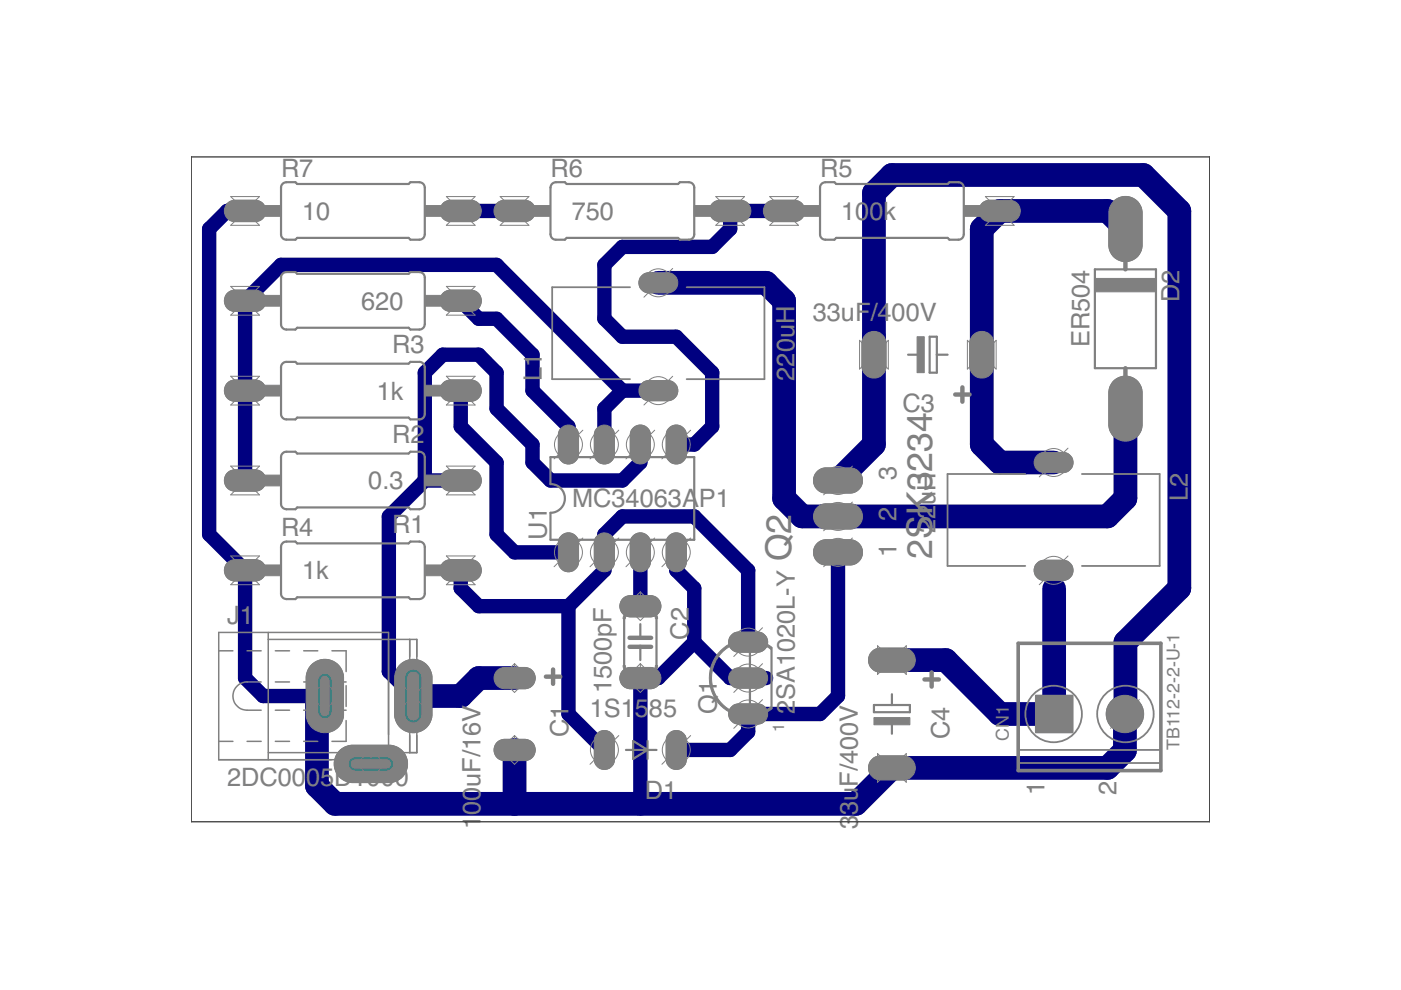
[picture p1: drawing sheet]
<svg xmlns="http://www.w3.org/2000/svg" width="297mm" height="210mm" viewBox="0 0 297 210" stroke-linecap="round" stroke-linejoin="round" font-family="sans-serif">
<defs><g id="words">
<g font-size="7.5" fill="#808080">
<text x="197.7" y="109.2" transform="rotate(-90 197.7 109.2)">K3234</text>
<text x="167.8" y="119" transform="rotate(-90 167.8 119)">Q2</text>
<text x="197.7" y="118.4" transform="rotate(-90 197.7 118.4)">2S</text>
</g>
<g font-size="5.4" fill="#808080">
<text x="59.6" y="37.5">R7</text>
<text x="116.7" y="37.5">R6</text>
<text x="173.9" y="37.5">R5</text>
<text x="64.1" y="46.6">10</text>
<text x="121.2" y="46.6">750</text>
<text x="178.4" y="46.6">100k</text>
<text x="76.6" y="65.7">620</text>
<text x="250" y="64" transform="rotate(-90 250 64)">D2</text>
<text x="172.3" y="68">33uF/</text>
<text x="186.1" y="68">400V</text>
<text x="83.2" y="74.8">R3</text>
<text x="231" y="73.6" transform="rotate(-90 231 73.6)">ER504</text>
<text x="114.9" y="80.7" transform="rotate(-90 114.9 80.7)">L1</text>
<text x="168.4" y="80.7" transform="rotate(-90 168.4 80.7)">220uH</text>
<text x="79.9" y="84.7">1k</text>
<text x="191.4" y="87.4">C3</text>
<text x="83.2" y="93.9">R2</text>
<text x="190.1" y="101.9" transform="rotate(-90 190.1 101.9)">3</text>
<text x="78.1" y="103.8">0.3</text>
<text x="121.3" y="107.6">MC34063A</text>
<text x="148.2" y="107.6">P1</text>
<text x="251.9" y="106.2" transform="rotate(-90 251.9 106.2)">L2</text>
<text x="59.6" y="113.7">R4</text>
<text x="83.2" y="112.9">R1</text>
<text x="190.1" y="110.4" transform="rotate(-90 190.1 110.4)">2</text>
<text x="198.3" y="113" transform="rotate(-90 198.3 113)">22uH</text>
<text x="116" y="114.4" transform="rotate(-90 116 114.4)">U1</text>
<text x="190.1" y="118.1" transform="rotate(-90 190.1 118.1)">1</text>
<text x="64.1" y="122.8">1k</text>
<text x="48.2" y="132.3">J1</text>
<text x="146.1" y="135.6" transform="rotate(-90 146.1 135.6)">C2</text>
<text x="129.7" y="146.9" transform="rotate(-90 129.7 146.9)">1500pF</text>
<text x="125" y="152">1S1585</text>
<text x="152" y="151.4" transform="rotate(-90 152 151.4)">Q1</text>
<text x="168.5" y="151.4" transform="rotate(-90 168.5 151.4)">2SA1020L-Y</text>
<text x="120.5" y="156.4" transform="rotate(-90 120.5 156.4)">C1</text>
<text x="201.3" y="156.7" transform="rotate(-90 201.3 156.7)">C4</text>
<text x="48.2" y="166.6">2DC0005D1000</text>
<text x="101.9" y="172.8" transform="rotate(-90 101.9 172.8)">0</text>
<text x="101.9" y="169.8" transform="rotate(-90 101.9 169.8)">0uF/16V</text>
<text x="136.7" y="169.5">D1</text>
<text x="181.9" y="172.8" transform="rotate(-90 181.9 172.8)">3uF/400V</text>
<text x="221.5" y="168.5" transform="rotate(-90 221.5 168.5)">1</text>
<text x="236.7" y="168.5" transform="rotate(-90 236.7 168.5)">2</text>
<text x="101.9" y="175.8" transform="rotate(-90 101.9 175.8)">1</text>
<text x="181.9" y="175.8" transform="rotate(-90 181.9 175.8)">3</text>
</g>
<g font-size="3.8" fill="#808080">
<text x="213.9" y="157.1" transform="rotate(-90 213.9 157.1)">CN1</text>
<text x="250" y="159" transform="rotate(-90 250 159)">TB112-2-2-U-1</text>
</g>
<text font-size="3.4" fill="#808080" x="166.2" y="155.2" transform="rotate(-90 166.2 155.2)">1</text>
</g></defs>
<g fill="#808080" stroke="#808080" stroke-width=".21">
<path d="M105.3 157.5l.5-.4 1-.3h4.6a2.26 2.26 0 0 1 2.1 2.2 2.26 2.26 0 0 1-2.1 2.3h-4.6a2.27 2.27 0 0 1-1.5-3.8z"/>
<path d="M105.3 142.3l.5-.5 1-.3h4.6a2.26 2.26 0 0 1 2.1 2.3 2.26 2.26 0 0 1-2.1 2.2h-4.6a2.27 2.27 0 0 1-1.5-3.7z"/>
<path d="M132 127.1l.5-.5 1-.3h4.5a2.26 2.26 0 0 1 2.1 2.2 2.26 2.26 0 0 1-2.1 2.3h-4.5a2.27 2.27 0 0 1-1.5-3.7z"/>
<path d="M132 142.3l.5-.5 1-.3h4.5a2.26 2.26 0 0 1 2.1 2.3 2.26 2.26 0 0 1-2.1 2.2h-4.5a2.27 2.27 0 0 1-1.5-3.7z"/>
<path d="M183.4 71.2a2.55 2.55 0 0 1 2.7-.8 2.55 2.55 0 0 1 1.8 2.2v5.2a2.56 2.56 0 0 1-2.6 2.4 2.56 2.56 0 0 1-2.5-2.4v-5.2l.1-.8z"/>
<path d="M206.2 71.2a2.55 2.55 0 0 1 2.8-.8 2.55 2.55 0 0 1 1.7 2.2v5.2a2.56 2.56 0 0 1-2.5 2.4 2.56 2.56 0 0 1-2.6-2.4v-5.2l.2-.8z"/>
<path d="M184.8 161.2l.6-.6 1.1-.3h5.2a2.56 2.56 0 0 1 2.4 2.5 2.56 2.56 0 0 1-2.4 2.6h-5.2a2.55 2.55 0 0 1-2.2-1.6 2.55 2.55 0 0 1 .5-2.6z"/>
<path d="M184.8 138.3l.6-.5 1.1-.4h5.2a2.56 2.56 0 0 1 2.4 2.6 2.56 2.56 0 0 1-2.4 2.5h-5.2a2.55 2.55 0 0 1-2.2-1.6 2.55 2.55 0 0 1 .5-2.6z"/>
<path d="M219.5 147.4h8v7.9h-8z"/>
<path d="M141.7 155.7a2.14 2.14 0 0 1 2.3-.7 2.14 2.14 0 0 1 1.5 1.8v4.4a2.15 2.15 0 0 1-2.1 1.9 2.15 2.15 0 0 1-2.2-1.9v-4.4z"/>
<path d="M126.5 155.7a2.14 2.14 0 0 1 2.3-.7 2.14 2.14 0 0 1 1.5 1.8v4.4a2.15 2.15 0 0 1-2.2 1.9 2.15 2.15 0 0 1-2.1-1.9v-4.4z"/>
<path d="M236 80.9a3.5 3.5 0 0 1 3.8-1 3.5 3.5 0 0 1 2.3 3.2v7.1a3.5 3.5 0 0 1-3.5 3.3 3.5 3.5 0 0 1-3.5-3.3v-7.1l.2-1z"/>
<path d="M236 42.8a3.5 3.5 0 0 1 3.8-1 3.5 3.5 0 0 1 2.3 3.2v7.2a3.5 3.5 0 0 1-3.5 3.3 3.5 3.5 0 0 1-3.5-3.3v-7.2l.2-1z"/>
<path d="M71.8 159.3l.8-.6 1.4-.6 8.7-.1a4 4 0 0 1 3.7 4 4 4 0 0 1-3.7 3.9h-8.1a4 4 0 0 1-3.4-2.4 4 4 0 0 1 .6-4.2z"/>
<path d="M65.9 141.1a4 4 0 0 1 4.3-1.1 4 4 0 0 1 2.6 3.5v8.1a4 4 0 0 1-3.9 3.8 4 4 0 0 1-4-3.8v-8.1l.4-1.5z"/>
<path d="M84.6 141.1a4 4 0 0 1 4.3-1.1 4 4 0 0 1 2.7 3.5v8.1a4 4 0 0 1-4 3.8 4 4 0 0 1-3.9-3.8v-8.1l.4-1.5z"/>
<path d="M136 81.5a1.96 1.96 0 0 1 1.4-.8h4.4a2.15 2.15 0 0 1 1.9 2.1 2.15 2.15 0 0 1-1.9 2.2h-4.4a2.13 2.13 0 0 1-1.4-3.5z"/>
<path d="M136 58.6a1.96 1.96 0 0 1 1.4-.8h4.4a2.15 2.15 0 0 1 1.9 2.2 2.15 2.15 0 0 1-1.9 2.1h-4.4a2.13 2.13 0 0 1-1.4-3.5z"/>
<path d="M219.8 96.7a1.96 1.96 0 0 1 1.4-.8h4.4a2.15 2.15 0 0 1 1.9 2.2 2.15 2.15 0 0 1-1.9 2.1h-4.4a2.13 2.13 0 0 1-1.4-3.5z"/>
<path d="M219.8 119.6a1.96 1.96 0 0 1 1.4-.8h4.4a2.15 2.15 0 0 1 1.9 2.1 2.15 2.15 0 0 1-1.9 2.2h-4.4a2.13 2.13 0 0 1-1.4-3.5z"/>
<path d="M155 150a1.96 1.96 0 0 1 1.4-.8h4.4a2.15 2.15 0 0 1 2 2.2 2.15 2.15 0 0 1-2 2.1h-4.4a2.13 2.13 0 0 1-1.4-3.5z"/>
<path d="M155 134.8a1.96 1.96 0 0 1 1.4-.8h4.4a2.15 2.15 0 0 1 2 2.1 2.15 2.15 0 0 1-2 2.2h-4.4a2.13 2.13 0 0 1-1.4-3.5z"/>
<path d="M155 142.4a2.16 2.16 0 0 1 1.4-.8h4.4a2.15 2.15 0 0 1 2 2.2 2.15 2.15 0 0 1-2 2.1h-4.4a2.13 2.13 0 0 1-1.4-3.5z"/>
<path d="M173.1 115.4l.7-.6 1.1-.4h5.5a2.68 2.68 0 0 1 2.5 2.7 2.68 2.68 0 0 1-2.5 2.7h-5.5a2.67 2.67 0 0 1-2.2-1.7 2.67 2.67 0 0 1 .4-2.7z"/>
<path d="M173.1 107.8l.7-.6 1.1-.4h5.5a2.68 2.68 0 0 1 2.5 2.7 2.68 2.68 0 0 1-2.5 2.7h-5.5a2.67 2.67 0 0 1-2.2-1.7 2.67 2.67 0 0 1 .4-2.7z"/>
<path d="M173.1 100.1l.7-.5 1.1-.4h5.5a2.68 2.68 0 0 1 2.5 2.7 2.68 2.68 0 0 1-2.5 2.6h-5.5a2.67 2.67 0 0 1-2.2-1.6 2.67 2.67 0 0 1 .4-2.8z"/>
<path d="M93.8 100.4l.6-.5 1-.3h4.5a2.27 2.27 0 0 1 2.2 2.3 2.27 2.27 0 0 1-2.2 2.2h-4.5a2.28 2.28 0 0 1-1.6-3.7z"/>
<path d="M48.1 100.4l.6-.5 1-.3h4.6a2.27 2.27 0 0 1 2.1 2.3 2.27 2.27 0 0 1-2.1 2.2h-4.6a2.28 2.28 0 0 1-1.6-3.7z"/>
<path d="M94.1 81.1l1.3-.5h4.5a2.27 2.27 0 0 1 2.2 2.2 2.27 2.27 0 0 1-2.2 2.3h-4.5a2.28 2.28 0 0 1-2-1.6 2.28 2.28 0 0 1 .7-2.4z"/>
<path d="M48.4 81.1l1.3-.5h4.6a2.27 2.27 0 0 1 2.1 2.2 2.27 2.27 0 0 1-2.1 2.3h-4.6a2.28 2.28 0 0 1-2-1.6 2.28 2.28 0 0 1 .7-2.4z"/>
<path d="M93.8 62.3l.6-.5 1-.3h4.5a2.27 2.27 0 0 1 2.2 2.3 2.27 2.27 0 0 1-2.2 2.2h-4.5a2.28 2.28 0 0 1-1.6-3.7z"/>
<path d="M48.1 62.3l.6-.5 1-.3h4.6a2.27 2.27 0 0 1 2.1 2.3 2.27 2.27 0 0 1-2.1 2.2h-4.6a2.28 2.28 0 0 1-1.6-3.7z"/>
<path d="M48.1 119.4l.6-.4 1-.3h4.6a2.27 2.27 0 0 1 2.1 2.2 2.27 2.27 0 0 1-2.1 2.3h-4.6a2.28 2.28 0 0 1-1.6-3.8z"/>
<path d="M93.8 119.4l.6-.4 1-.3h4.5a2.27 2.27 0 0 1 2.2 2.2 2.27 2.27 0 0 1-2.2 2.3h-4.5a2.28 2.28 0 0 1-1.6-3.8z"/>
<path d="M162.4 43.2l.5-.4 1.1-.3h4.5a2.27 2.27 0 0 1 2.1 2.2 2.27 2.27 0 0 1-2.1 2.3h-4.5a2.28 2.28 0 0 1-1.6-3.8z"/>
<path d="M208.1 43.2l.6-.4 1-.3h4.5a2.27 2.27 0 0 1 2.1 2.2 2.27 2.27 0 0 1-2.1 2.3h-4.5a2.28 2.28 0 0 1-1.6-3.8z"/>
<path d="M105.3 43.2l.5-.4 1-.3h4.6a2.27 2.27 0 0 1 2.1 2.2 2.27 2.27 0 0 1-2.1 2.3h-4.6a2.28 2.28 0 0 1-1.5-3.8z"/>
<path d="M151 43.2l.5-.4 1-.3h4.6a2.27 2.27 0 0 1 2.1 2.2 2.27 2.27 0 0 1-2.1 2.3h-4.6a2.28 2.28 0 0 1-1.5-3.8z"/>
<path d="M48.1 43.2l.6-.4 1-.3h4.6a2.27 2.27 0 0 1 2.1 2.2 2.27 2.27 0 0 1-2.1 2.3h-4.6a2.28 2.28 0 0 1-1.6-3.8z"/>
<path d="M93.8 43.2l.6-.4 1-.3h4.5a2.27 2.27 0 0 1 2.2 2.2 2.27 2.27 0 0 1-2.2 2.3h-4.5a2.28 2.28 0 0 1-1.6-3.8z"/>
<path d="M118.9 113.8a2.14 2.14 0 0 1 2.2-.7 2.14 2.14 0 0 1 1.6 1.8v4.4a2.15 2.15 0 0 1-2.2 1.9 2.15 2.15 0 0 1-2.1-1.9v-4.4z"/>
<path d="M126.5 113.8a2.14 2.14 0 0 1 2.3-.7 2.14 2.14 0 0 1 1.5 1.8v4.4a2.15 2.15 0 0 1-2.2 1.9 2.15 2.15 0 0 1-2.1-1.9v-4.4z"/>
<path d="M126.5 90.9a2.14 2.14 0 0 1 2.3-.7 2.14 2.14 0 0 1 1.5 1.9v4.3a2.15 2.15 0 0 1-2.2 2 2.15 2.15 0 0 1-2.1-2v-4.3z"/>
<path d="M118.9 90.9a2.14 2.14 0 0 1 2.2-.7 2.14 2.14 0 0 1 1.6 1.9v4.3a2.15 2.15 0 0 1-2.2 2 2.15 2.15 0 0 1-2.1-2v-4.3z"/>
<path d="M134.4 113.5a2.14 2.14 0 0 1 3.5 1.4v4.4a2.15 2.15 0 0 1-2.1 1.9 2.15 2.15 0 0 1-2.2-1.9v-4.4a1.96 1.96 0 0 1 .8-1.4z"/>
<path d="M142 113.5a2.14 2.14 0 0 1 3.5 1.4v4.4a2.15 2.15 0 0 1-2.1 1.9 2.15 2.15 0 0 1-2.2-1.9v-4.4a1.96 1.96 0 0 1 .8-1.4z"/>
<path d="M134.4 90.6a2.14 2.14 0 0 1 3.5 1.5v4.3a2.15 2.15 0 0 1-2.1 2 2.15 2.15 0 0 1-2.2-2v-4.3a1.96 1.96 0 0 1 .8-1.5z"/>
<path d="M142 90.6a2.14 2.14 0 0 1 3.5 1.5v4.3a2.15 2.15 0 0 1-2.1 2 2.15 2.15 0 0 1-2.2-2v-4.3a1.96 1.96 0 0 1 .8-1.5z"/>
</g>
<circle cx="238.5" cy="151.4" r="4" fill="#808080" stroke="#808080" stroke-width=".21"/>
<g fill="none" stroke="#000080" stroke-width="3">
<path d="M52 44.7h-3.8l-3.9 3.8v64.8l7.7 7.6v22.9l3.8 3.8h13.1M97.7 44.7h11.4M166.2 44.7h-11.4v3.8l-3.8 3.8h-19l-3.9 3.9v11.4l3.9 3.8h11.4l7.6 7.6v11.4l-3.8 3.9h-3.8M97.7 63.8l3.8 3.8h3.8l7.6 7.6v7.6l7.6 7.6v3.9M97.7 82.8v7.6l7.6 7.7v15.2l3.8 3.8h11.4M132 82.8l-26.7-26.6h-45.7l-7.6 7.6v38.1M132 82.8h7.6M132 82.8l-3.9 3.8v7.7M135.8 94.3v3.8l-3.8 3.8h-15.3l-3.8-3.8v-3.8l-7.6-7.7v-7.6l-3.8-3.8h-7.6l-3.8 3.8v22.9M90.1 101.9h7.6M90.1 101.9l-7.7 7.6v32.9l5.2 5.2M135.8 117.1v11.4"/>
<path d="M143.4 117.1v3.8l3.8 3.8v11.4M177.7 117.1v30.5l-3.8 3.8h-15.3v3.8l-3.8 3.8h-11.4M97.7 120.9v3.8l3.8 3.8h19M120.5 128.5l7.6-7.6v-7.6l3.9-3.8h15.2l11.4 11.4v15.2M120.5 128.5v22.9l7.6 7.6M147.2 136.1l-7.6 7.7h-3.8v26.6M147.2 136.1l7.6 7.7h7.6M223.4 120.9l.1 3.9M238.5 151.4h.1"/>
</g>
<path d="M139.6 60h22.8l3.8 3.8v41.9l3.9 3.8h64.7l3.8-3.8v-19.1M238.6 48.5l-3.8-3.8h-22.8l-3.8 3.8v45.8l3.8 3.8h11.4M177.7 101.9l7.6-7.6v-53.4l3.8-3.8h53.3l7.6 7.6v80l-11.4 11.4-.1 23-3.7 3.7h-45.7l-7.6 7.6h-110.5l-3.8-3.8v-17.3l1.7-1.7M223.5 124.8v26.6h-11.5l-11.5-11.4h-11.4M109.1 143.8h-7.6l-3.8 3.8h-10.1M109.1 159v11.4" fill="none" stroke="#000080" stroke-width="5"/>
<path d="M107 159h4.2" fill="none" stroke="#008000" stroke-width="4.2"/>
<circle cx="109.1" cy="159" r="1.21" fill="#fff" stroke="#000" stroke-width=".21"/>
<path d="M107 143.8h4.2" fill="none" stroke="#008000" stroke-width="4.2"/>
<circle cx="109.1" cy="143.8" r="1.21" fill="#fff" stroke="#000" stroke-width=".21"/>
<path d="M133.7 128.5h4.2" fill="none" stroke="#008000" stroke-width="4.2"/>
<circle cx="135.8" cy="128.5" r="1.21" fill="#fff" stroke="#000" stroke-width=".21"/>
<path d="M133.7 143.8h4.2" fill="none" stroke="#008000" stroke-width="4.2"/>
<circle cx="135.8" cy="143.8" r="1.21" fill="#fff" stroke="#000" stroke-width=".21"/>
<path d="M185.3 72.8v4.8" fill="none" stroke="#008000" stroke-width="4.8"/>
<circle cx="185.3" cy="75.2" r="1.5" fill="#fff" stroke="#000" stroke-width=".21"/>
<path d="M208.2 72.8v4.8" fill="none" stroke="#008000" stroke-width="4.8"/>
<circle cx="208.2" cy="75.2" r="1.5" fill="#fff" stroke="#000" stroke-width=".21"/>
<path d="M186.7 162.8h4.8" fill="none" stroke="#008000" stroke-width="4.8"/>
<circle cx="189.1" cy="162.8" r="1.5" fill="#fff" stroke="#000" stroke-width=".21"/>
<path d="M186.7 140h4.8" fill="none" stroke="#008000" stroke-width="4.8"/>
<circle cx="189.1" cy="140" r="1.5" fill="#fff" stroke="#000" stroke-width=".21"/>
<path d="M219.7 147.6h7.6v7.6h-7.6z" fill="#008000" stroke="#008000" stroke-width=".21"/>
<circle cx="223.5" cy="151.4" r="1.76" fill="#fff" stroke="#000" stroke-width=".21"/>
<circle cx="238.5" cy="151.4" r="3.8" fill="#008000" stroke="#008000" stroke-width=".21"/>
<circle cx="238.5" cy="151.4" r="1.76" fill="#fff" stroke="#000" stroke-width=".21"/>
<path d="M143.4 157v4" fill="none" stroke="#008000" stroke-width="4"/>
<circle cx="143.4" cy="159" r="1.23" fill="#fff" stroke="#000" stroke-width=".21"/>
<path d="M128.1 157v4" fill="none" stroke="#008000" stroke-width="4"/>
<circle cx="128.1" cy="159" r="1.23" fill="#fff" stroke="#000" stroke-width=".21"/>
<path d="M238.6 83.3v6.7" fill="none" stroke="#008000" stroke-width="6.8"/>
<circle cx="238.6" cy="86.6" r="2.24" fill="#fff" stroke="#000" stroke-width=".21"/>
<path d="M238.6 45.2v6.7" fill="none" stroke="#008000" stroke-width="6.8"/>
<circle cx="238.6" cy="48.5" r="2.24" fill="#fff" stroke="#000" stroke-width=".21"/>
<path d="M74.8 162h7.6" fill="none" stroke="#008000" stroke-width="7.6"/>
<circle cx="78.6" cy="162" r="1.21" fill="#fff" stroke="#000" stroke-width=".21"/>
<path d="M68.9 143.8v7.6" fill="none" stroke="#008000" stroke-width="7.6"/>
<circle cx="68.9" cy="147.6" r="1.21" fill="#fff" stroke="#000" stroke-width=".21"/>
<path d="M87.6 143.8v7.6" fill="none" stroke="#008000" stroke-width="7.6"/>
<circle cx="87.6" cy="147.6" r="1.5" fill="#fff" stroke="#000" stroke-width=".21"/>
<path d="M137.6 82.8h4" fill="none" stroke="#008000" stroke-width="4"/>
<circle cx="139.6" cy="82.8" r="1.23" fill="#fff" stroke="#000" stroke-width=".21"/>
<path d="M137.6 60h4" fill="none" stroke="#008000" stroke-width="4"/>
<circle cx="139.6" cy="60" r="1.23" fill="#fff" stroke="#000" stroke-width=".21"/>
<path d="M221.4 98.1h4" fill="none" stroke="#008000" stroke-width="4"/>
<circle cx="223.4" cy="98.1" r="1.23" fill="#fff" stroke="#000" stroke-width=".21"/>
<path d="M221.4 120.9h4" fill="none" stroke="#008000" stroke-width="4"/>
<circle cx="223.4" cy="120.9" r="1.23" fill="#fff" stroke="#000" stroke-width=".21"/>
<path d="M156.6 151.4h4" fill="none" stroke="#008000" stroke-width="4"/>
<circle cx="158.6" cy="151.4" r="1.23" fill="#fff" stroke="#000" stroke-width=".21"/>
<path d="M156.6 136.1h4" fill="none" stroke="#008000" stroke-width="4"/>
<circle cx="158.6" cy="136.1" r="1.23" fill="#fff" stroke="#000" stroke-width=".21"/>
<path d="M156.6 143.8h4" fill="none" stroke="#008000" stroke-width="4"/>
<circle cx="158.6" cy="143.8" r="1.23" fill="#fff" stroke="#000" stroke-width=".21"/>
<path d="M175.2 117.1h5" fill="none" stroke="#008000" stroke-width="5"/>
<circle cx="177.7" cy="117.1" r="1.67" fill="#fff" stroke="#000" stroke-width=".21"/>
<path d="M175.2 109.5h5" fill="none" stroke="#008000" stroke-width="5"/>
<circle cx="177.7" cy="109.5" r="1.67" fill="#fff" stroke="#000" stroke-width=".21"/>
<path d="M175.2 101.9h5" fill="none" stroke="#008000" stroke-width="5"/>
<circle cx="177.7" cy="101.9" r="1.67" fill="#fff" stroke="#000" stroke-width=".21"/>
<path d="M95.6 101.9h4.2" fill="none" stroke="#008000" stroke-width="4.2"/>
<circle cx="97.7" cy="101.9" r="1.35" fill="#fff" stroke="#000" stroke-width=".21"/>
<path d="M49.8 101.9h4.3" fill="none" stroke="#008000" stroke-width="4.2"/>
<circle cx="52" cy="101.9" r="1.35" fill="#fff" stroke="#000" stroke-width=".21"/>
<path d="M95.6 82.8h4.2" fill="none" stroke="#008000" stroke-width="4.2"/>
<circle cx="97.7" cy="82.8" r="1.35" fill="#fff" stroke="#000" stroke-width=".21"/>
<path d="M49.8 82.8h4.3" fill="none" stroke="#008000" stroke-width="4.2"/>
<circle cx="52" cy="82.8" r="1.35" fill="#fff" stroke="#000" stroke-width=".21"/>
<path d="M95.6 63.8h4.2" fill="none" stroke="#008000" stroke-width="4.2"/>
<circle cx="97.7" cy="63.8" r="1.35" fill="#fff" stroke="#000" stroke-width=".21"/>
<path d="M49.8 63.8h4.3" fill="none" stroke="#008000" stroke-width="4.2"/>
<circle cx="52" cy="63.8" r="1.35" fill="#fff" stroke="#000" stroke-width=".21"/>
<path d="M49.8 120.9h4.3" fill="none" stroke="#008000" stroke-width="4.2"/>
<circle cx="52" cy="120.9" r="1.35" fill="#fff" stroke="#000" stroke-width=".21"/>
<path d="M95.6 120.9h4.2" fill="none" stroke="#008000" stroke-width="4.2"/>
<circle cx="97.7" cy="120.9" r="1.35" fill="#fff" stroke="#000" stroke-width=".21"/>
<path d="M164.1 44.7h4.3" fill="none" stroke="#008000" stroke-width="4.2"/>
<circle cx="166.2" cy="44.7" r="1.35" fill="#fff" stroke="#000" stroke-width=".21"/>
<path d="M209.8 44.7h4.3" fill="none" stroke="#008000" stroke-width="4.2"/>
<circle cx="212" cy="44.7" r="1.35" fill="#fff" stroke="#000" stroke-width=".21"/>
<path d="M107 44.7h4.2" fill="none" stroke="#008000" stroke-width="4.2"/>
<circle cx="109.1" cy="44.7" r="1.35" fill="#fff" stroke="#000" stroke-width=".21"/>
<path d="M152.7 44.7h4.2" fill="none" stroke="#008000" stroke-width="4.2"/>
<circle cx="154.8" cy="44.7" r="1.35" fill="#fff" stroke="#000" stroke-width=".21"/>
<path d="M49.8 44.7h4.3" fill="none" stroke="#008000" stroke-width="4.2"/>
<circle cx="52" cy="44.7" r="1.35" fill="#fff" stroke="#000" stroke-width=".21"/>
<path d="M95.6 44.7h4.2" fill="none" stroke="#008000" stroke-width="4.2"/>
<circle cx="97.7" cy="44.7" r="1.35" fill="#fff" stroke="#000" stroke-width=".21"/>
<path d="M120.5 115.1v4" fill="none" stroke="#008000" stroke-width="4"/>
<circle cx="120.5" cy="117.1" r="1.23" fill="#fff" stroke="#000" stroke-width=".21"/>
<path d="M128.1 115.1v4" fill="none" stroke="#008000" stroke-width="4"/>
<circle cx="128.1" cy="117.1" r="1.23" fill="#fff" stroke="#000" stroke-width=".21"/>
<path d="M128.1 92.3v3.9" fill="none" stroke="#008000" stroke-width="4"/>
<circle cx="128.1" cy="94.3" r="1.23" fill="#fff" stroke="#000" stroke-width=".21"/>
<path d="M120.5 92.3v3.9" fill="none" stroke="#008000" stroke-width="4"/>
<circle cx="120.5" cy="94.3" r="1.23" fill="#fff" stroke="#000" stroke-width=".21"/>
<path d="M135.8 115.1v4" fill="none" stroke="#008000" stroke-width="4"/>
<circle cx="135.8" cy="117.1" r="1.23" fill="#fff" stroke="#000" stroke-width=".21"/>
<path d="M143.4 115.1v4" fill="none" stroke="#008000" stroke-width="4"/>
<circle cx="143.4" cy="117.1" r="1.23" fill="#fff" stroke="#000" stroke-width=".21"/>
<path d="M135.8 92.3v3.9" fill="none" stroke="#008000" stroke-width="4"/>
<circle cx="135.8" cy="94.3" r="1.23" fill="#fff" stroke="#000" stroke-width=".21"/>
<path d="M143.4 92.3v3.9" fill="none" stroke="#008000" stroke-width="4"/>
<circle cx="143.4" cy="94.3" r="1.23" fill="#fff" stroke="#000" stroke-width=".21"/>
<path d="M107 159h4.2" fill="none" stroke="#008000" stroke-width="4.2"/>
<circle cx="109.1" cy="159" r="1.21" fill="#fff" stroke="#000" stroke-width=".21"/>
<path d="M107 143.8h4.2" fill="none" stroke="#008000" stroke-width="4.2"/>
<circle cx="109.1" cy="143.8" r="1.21" fill="#fff" stroke="#000" stroke-width=".21"/>
<path d="M133.7 128.5h4.2" fill="none" stroke="#008000" stroke-width="4.2"/>
<circle cx="135.8" cy="128.5" r="1.21" fill="#fff" stroke="#000" stroke-width=".21"/>
<path d="M133.7 143.8h4.2" fill="none" stroke="#008000" stroke-width="4.2"/>
<circle cx="135.8" cy="143.8" r="1.21" fill="#fff" stroke="#000" stroke-width=".21"/>
<path d="M185.3 72.8v4.8" fill="none" stroke="#008000" stroke-width="4.8"/>
<circle cx="185.3" cy="75.2" r="1.5" fill="#fff" stroke="#000" stroke-width=".21"/>
<path d="M208.2 72.8v4.8" fill="none" stroke="#008000" stroke-width="4.8"/>
<circle cx="208.2" cy="75.2" r="1.5" fill="#fff" stroke="#000" stroke-width=".21"/>
<path d="M186.7 162.8h4.8" fill="none" stroke="#008000" stroke-width="4.8"/>
<circle cx="189.1" cy="162.8" r="1.5" fill="#fff" stroke="#000" stroke-width=".21"/>
<path d="M186.7 140h4.8" fill="none" stroke="#008000" stroke-width="4.8"/>
<circle cx="189.1" cy="140" r="1.5" fill="#fff" stroke="#000" stroke-width=".21"/>
<path d="M219.7 147.6h7.6v7.6h-7.6z" fill="#008000" stroke="#008000" stroke-width=".21"/>
<circle cx="223.5" cy="151.4" r="1.76" fill="#fff" stroke="#000" stroke-width=".21"/>
<circle cx="238.5" cy="151.4" r="3.8" fill="#008000" stroke="#008000" stroke-width=".21"/>
<circle cx="238.5" cy="151.4" r="1.76" fill="#fff" stroke="#000" stroke-width=".21"/>
<path d="M143.4 157v4" fill="none" stroke="#008000" stroke-width="4"/>
<circle cx="143.4" cy="159" r="1.23" fill="#fff" stroke="#000" stroke-width=".21"/>
<path d="M128.1 157v4" fill="none" stroke="#008000" stroke-width="4"/>
<circle cx="128.1" cy="159" r="1.23" fill="#fff" stroke="#000" stroke-width=".21"/>
<path d="M238.6 83.3v6.7" fill="none" stroke="#008000" stroke-width="6.8"/>
<circle cx="238.6" cy="86.6" r="2.24" fill="#fff" stroke="#000" stroke-width=".21"/>
<path d="M238.6 45.2v6.7" fill="none" stroke="#008000" stroke-width="6.8"/>
<circle cx="238.6" cy="48.5" r="2.24" fill="#fff" stroke="#000" stroke-width=".21"/>
<path d="M74.8 162h7.6" fill="none" stroke="#008000" stroke-width="7.6"/>
<circle cx="78.6" cy="162" r="1.21" fill="#fff" stroke="#000" stroke-width=".21"/>
<path d="M68.9 143.8v7.6" fill="none" stroke="#008000" stroke-width="7.6"/>
<circle cx="68.9" cy="147.6" r="1.21" fill="#fff" stroke="#000" stroke-width=".21"/>
<path d="M87.6 143.8v7.6" fill="none" stroke="#008000" stroke-width="7.6"/>
<circle cx="87.6" cy="147.6" r="1.5" fill="#fff" stroke="#000" stroke-width=".21"/>
<path d="M137.6 82.8h4" fill="none" stroke="#008000" stroke-width="4"/>
<circle cx="139.6" cy="82.8" r="1.23" fill="#fff" stroke="#000" stroke-width=".21"/>
<path d="M137.6 60h4" fill="none" stroke="#008000" stroke-width="4"/>
<circle cx="139.6" cy="60" r="1.23" fill="#fff" stroke="#000" stroke-width=".21"/>
<path d="M221.4 98.1h4" fill="none" stroke="#008000" stroke-width="4"/>
<circle cx="223.4" cy="98.1" r="1.23" fill="#fff" stroke="#000" stroke-width=".21"/>
<path d="M221.4 120.9h4" fill="none" stroke="#008000" stroke-width="4"/>
<circle cx="223.4" cy="120.9" r="1.23" fill="#fff" stroke="#000" stroke-width=".21"/>
<path d="M156.6 151.4h4" fill="none" stroke="#008000" stroke-width="4"/>
<circle cx="158.6" cy="151.4" r="1.23" fill="#fff" stroke="#000" stroke-width=".21"/>
<path d="M156.6 136.1h4" fill="none" stroke="#008000" stroke-width="4"/>
<circle cx="158.6" cy="136.1" r="1.23" fill="#fff" stroke="#000" stroke-width=".21"/>
<path d="M156.6 143.8h4" fill="none" stroke="#008000" stroke-width="4"/>
<circle cx="158.6" cy="143.8" r="1.23" fill="#fff" stroke="#000" stroke-width=".21"/>
<path d="M175.2 117.1h5" fill="none" stroke="#008000" stroke-width="5"/>
<circle cx="177.7" cy="117.1" r="1.67" fill="#fff" stroke="#000" stroke-width=".21"/>
<path d="M175.2 109.5h5" fill="none" stroke="#008000" stroke-width="5"/>
<circle cx="177.7" cy="109.5" r="1.67" fill="#fff" stroke="#000" stroke-width=".21"/>
<path d="M175.2 101.9h5" fill="none" stroke="#008000" stroke-width="5"/>
<circle cx="177.7" cy="101.9" r="1.67" fill="#fff" stroke="#000" stroke-width=".21"/>
<path d="M95.6 101.9h4.2" fill="none" stroke="#008000" stroke-width="4.2"/>
<circle cx="97.7" cy="101.9" r="1.35" fill="#fff" stroke="#000" stroke-width=".21"/>
<path d="M49.8 101.9h4.3" fill="none" stroke="#008000" stroke-width="4.2"/>
<circle cx="52" cy="101.9" r="1.35" fill="#fff" stroke="#000" stroke-width=".21"/>
<path d="M95.6 82.8h4.2" fill="none" stroke="#008000" stroke-width="4.2"/>
<circle cx="97.7" cy="82.8" r="1.35" fill="#fff" stroke="#000" stroke-width=".21"/>
<path d="M49.8 82.8h4.3" fill="none" stroke="#008000" stroke-width="4.2"/>
<circle cx="52" cy="82.8" r="1.35" fill="#fff" stroke="#000" stroke-width=".21"/>
<path d="M95.6 63.8h4.2" fill="none" stroke="#008000" stroke-width="4.2"/>
<circle cx="97.7" cy="63.8" r="1.35" fill="#fff" stroke="#000" stroke-width=".21"/>
<path d="M49.8 63.8h4.3" fill="none" stroke="#008000" stroke-width="4.2"/>
<circle cx="52" cy="63.8" r="1.35" fill="#fff" stroke="#000" stroke-width=".21"/>
<path d="M49.8 120.9h4.3" fill="none" stroke="#008000" stroke-width="4.2"/>
<circle cx="52" cy="120.9" r="1.35" fill="#fff" stroke="#000" stroke-width=".21"/>
<path d="M95.6 120.9h4.2" fill="none" stroke="#008000" stroke-width="4.2"/>
<circle cx="97.7" cy="120.9" r="1.35" fill="#fff" stroke="#000" stroke-width=".21"/>
<path d="M164.1 44.7h4.3" fill="none" stroke="#008000" stroke-width="4.2"/>
<circle cx="166.2" cy="44.7" r="1.35" fill="#fff" stroke="#000" stroke-width=".21"/>
<path d="M209.8 44.7h4.3" fill="none" stroke="#008000" stroke-width="4.2"/>
<circle cx="212" cy="44.7" r="1.35" fill="#fff" stroke="#000" stroke-width=".21"/>
<path d="M107 44.7h4.2" fill="none" stroke="#008000" stroke-width="4.2"/>
<circle cx="109.1" cy="44.7" r="1.35" fill="#fff" stroke="#000" stroke-width=".21"/>
<path d="M152.7 44.7h4.2" fill="none" stroke="#008000" stroke-width="4.2"/>
<circle cx="154.8" cy="44.7" r="1.35" fill="#fff" stroke="#000" stroke-width=".21"/>
<path d="M49.8 44.7h4.3" fill="none" stroke="#008000" stroke-width="4.2"/>
<circle cx="52" cy="44.7" r="1.35" fill="#fff" stroke="#000" stroke-width=".21"/>
<path d="M95.6 44.7h4.2" fill="none" stroke="#008000" stroke-width="4.2"/>
<circle cx="97.7" cy="44.7" r="1.35" fill="#fff" stroke="#000" stroke-width=".21"/>
<path d="M120.5 115.1v4" fill="none" stroke="#008000" stroke-width="4"/>
<circle cx="120.5" cy="117.1" r="1.23" fill="#fff" stroke="#000" stroke-width=".21"/>
<path d="M128.1 115.1v4" fill="none" stroke="#008000" stroke-width="4"/>
<circle cx="128.1" cy="117.1" r="1.23" fill="#fff" stroke="#000" stroke-width=".21"/>
<path d="M128.1 92.3v3.9" fill="none" stroke="#008000" stroke-width="4"/>
<circle cx="128.1" cy="94.3" r="1.23" fill="#fff" stroke="#000" stroke-width=".21"/>
<path d="M120.5 92.3v3.9" fill="none" stroke="#008000" stroke-width="4"/>
<circle cx="120.5" cy="94.3" r="1.23" fill="#fff" stroke="#000" stroke-width=".21"/>
<path d="M135.8 115.1v4" fill="none" stroke="#008000" stroke-width="4"/>
<circle cx="135.8" cy="117.1" r="1.23" fill="#fff" stroke="#000" stroke-width=".21"/>
<path d="M143.4 115.1v4" fill="none" stroke="#008000" stroke-width="4"/>
<circle cx="143.4" cy="117.1" r="1.23" fill="#fff" stroke="#000" stroke-width=".21"/>
<path d="M135.8 92.3v3.9" fill="none" stroke="#008000" stroke-width="4"/>
<circle cx="135.8" cy="94.3" r="1.23" fill="#fff" stroke="#000" stroke-width=".21"/>
<path d="M143.4 92.3v3.9" fill="none" stroke="#008000" stroke-width="4"/>
<circle cx="143.4" cy="94.3" r="1.23" fill="#fff" stroke="#000" stroke-width=".21"/>
<g fill="#808080" stroke="#808080" stroke-width=".21">
<path d="M105.3 157.5l.5-.4 1-.3h4.6a2.26 2.26 0 0 1 2.1 2.2 2.26 2.26 0 0 1-2.1 2.3h-4.6a2.27 2.27 0 0 1-1.5-3.8z"/>
<path d="M105.3 142.3l.5-.5 1-.3h4.6a2.26 2.26 0 0 1 2.1 2.3 2.26 2.26 0 0 1-2.1 2.2h-4.6a2.27 2.27 0 0 1-1.5-3.7z"/>
<path d="M132 127.1l.5-.5 1-.3h4.5a2.26 2.26 0 0 1 2.1 2.2 2.26 2.26 0 0 1-2.1 2.3h-4.5a2.27 2.27 0 0 1-1.5-3.7z"/>
<path d="M132 142.3l.5-.5 1-.3h4.5a2.26 2.26 0 0 1 2.1 2.3 2.26 2.26 0 0 1-2.1 2.2h-4.5a2.27 2.27 0 0 1-1.5-3.7z"/>
<path d="M183.4 71.2a2.55 2.55 0 0 1 2.7-.8 2.55 2.55 0 0 1 1.8 2.2v5.2a2.56 2.56 0 0 1-2.6 2.4 2.56 2.56 0 0 1-2.5-2.4v-5.2l.1-.8z"/>
<path d="M206.2 71.2a2.55 2.55 0 0 1 2.8-.8 2.55 2.55 0 0 1 1.7 2.2v5.2a2.56 2.56 0 0 1-2.5 2.4 2.56 2.56 0 0 1-2.6-2.4v-5.2l.2-.8z"/>
<path d="M184.8 161.2l.6-.6 1.1-.3h5.2a2.56 2.56 0 0 1 2.4 2.5 2.56 2.56 0 0 1-2.4 2.6h-5.2a2.55 2.55 0 0 1-2.2-1.6 2.55 2.55 0 0 1 .5-2.6z"/>
<path d="M184.8 138.3l.6-.5 1.1-.4h5.2a2.56 2.56 0 0 1 2.4 2.6 2.56 2.56 0 0 1-2.4 2.5h-5.2a2.55 2.55 0 0 1-2.2-1.6 2.55 2.55 0 0 1 .5-2.6z"/>
<path d="M219.5 147.4h8v7.9h-8z"/>
<path d="M141.7 155.7a2.14 2.14 0 0 1 2.3-.7 2.14 2.14 0 0 1 1.5 1.8v4.4a2.15 2.15 0 0 1-2.1 1.9 2.15 2.15 0 0 1-2.2-1.9v-4.4z"/>
<path d="M126.5 155.7a2.14 2.14 0 0 1 2.3-.7 2.14 2.14 0 0 1 1.5 1.8v4.4a2.15 2.15 0 0 1-2.2 1.9 2.15 2.15 0 0 1-2.1-1.9v-4.4z"/>
<path d="M236 80.9a3.5 3.5 0 0 1 3.8-1 3.5 3.5 0 0 1 2.3 3.2v7.1a3.5 3.5 0 0 1-3.5 3.3 3.5 3.5 0 0 1-3.5-3.3v-7.1l.2-1z"/>
<path d="M236 42.8a3.5 3.5 0 0 1 3.8-1 3.5 3.5 0 0 1 2.3 3.2v7.2a3.5 3.5 0 0 1-3.5 3.3 3.5 3.5 0 0 1-3.5-3.3v-7.2l.2-1z"/>
<path d="M71.8 159.3l.8-.6 1.4-.6 8.7-.1a4 4 0 0 1 3.7 4 4 4 0 0 1-3.7 3.9h-8.1a4 4 0 0 1-3.4-2.4 4 4 0 0 1 .6-4.2z"/>
<path d="M65.9 141.1a4 4 0 0 1 4.3-1.1 4 4 0 0 1 2.6 3.5v8.1a4 4 0 0 1-3.9 3.8 4 4 0 0 1-4-3.8v-8.1l.4-1.5z"/>
<path d="M84.6 141.1a4 4 0 0 1 4.3-1.1 4 4 0 0 1 2.7 3.5v8.1a4 4 0 0 1-4 3.8 4 4 0 0 1-3.9-3.8v-8.1l.4-1.5z"/>
<path d="M136 81.5a1.96 1.96 0 0 1 1.4-.8h4.4a2.15 2.15 0 0 1 1.9 2.1 2.15 2.15 0 0 1-1.9 2.2h-4.4a2.13 2.13 0 0 1-1.4-3.5z"/>
<path d="M136 58.6a1.96 1.96 0 0 1 1.4-.8h4.4a2.15 2.15 0 0 1 1.9 2.2 2.15 2.15 0 0 1-1.9 2.1h-4.4a2.13 2.13 0 0 1-1.4-3.5z"/>
<path d="M219.8 96.7a1.96 1.96 0 0 1 1.4-.8h4.4a2.15 2.15 0 0 1 1.9 2.2 2.15 2.15 0 0 1-1.9 2.1h-4.4a2.13 2.13 0 0 1-1.4-3.5z"/>
<path d="M219.8 119.6a1.96 1.96 0 0 1 1.4-.8h4.4a2.15 2.15 0 0 1 1.9 2.1 2.15 2.15 0 0 1-1.9 2.2h-4.4a2.13 2.13 0 0 1-1.4-3.5z"/>
<path d="M155 150a1.96 1.96 0 0 1 1.4-.8h4.4a2.15 2.15 0 0 1 2 2.2 2.15 2.15 0 0 1-2 2.1h-4.4a2.13 2.13 0 0 1-1.4-3.5z"/>
<path d="M155 134.8a1.96 1.96 0 0 1 1.4-.8h4.4a2.15 2.15 0 0 1 2 2.1 2.15 2.15 0 0 1-2 2.2h-4.4a2.13 2.13 0 0 1-1.4-3.5z"/>
<path d="M155 142.4a2.16 2.16 0 0 1 1.4-.8h4.4a2.15 2.15 0 0 1 2 2.2 2.15 2.15 0 0 1-2 2.1h-4.4a2.13 2.13 0 0 1-1.4-3.5z"/>
<path d="M173.1 115.4l.7-.6 1.1-.4h5.5a2.68 2.68 0 0 1 2.5 2.7 2.68 2.68 0 0 1-2.5 2.7h-5.5a2.67 2.67 0 0 1-2.2-1.7 2.67 2.67 0 0 1 .4-2.7z"/>
<path d="M173.1 107.8l.7-.6 1.1-.4h5.5a2.68 2.68 0 0 1 2.5 2.7 2.68 2.68 0 0 1-2.5 2.7h-5.5a2.67 2.67 0 0 1-2.2-1.7 2.67 2.67 0 0 1 .4-2.7z"/>
<path d="M173.1 100.1l.7-.5 1.1-.4h5.5a2.68 2.68 0 0 1 2.5 2.7 2.68 2.68 0 0 1-2.5 2.6h-5.5a2.67 2.67 0 0 1-2.2-1.6 2.67 2.67 0 0 1 .4-2.8z"/>
<path d="M93.8 100.4l.6-.5 1-.3h4.5a2.27 2.27 0 0 1 2.2 2.3 2.27 2.27 0 0 1-2.2 2.2h-4.5a2.28 2.28 0 0 1-1.6-3.7z"/>
<path d="M48.1 100.4l.6-.5 1-.3h4.6a2.27 2.27 0 0 1 2.1 2.3 2.27 2.27 0 0 1-2.1 2.2h-4.6a2.28 2.28 0 0 1-1.6-3.7z"/>
<path d="M94.1 81.1l1.3-.5h4.5a2.27 2.27 0 0 1 2.2 2.2 2.27 2.27 0 0 1-2.2 2.3h-4.5a2.28 2.28 0 0 1-2-1.6 2.28 2.28 0 0 1 .7-2.4z"/>
<path d="M48.4 81.1l1.3-.5h4.6a2.27 2.27 0 0 1 2.1 2.2 2.27 2.27 0 0 1-2.1 2.3h-4.6a2.28 2.28 0 0 1-2-1.6 2.28 2.28 0 0 1 .7-2.4z"/>
<path d="M93.8 62.3l.6-.5 1-.3h4.5a2.27 2.27 0 0 1 2.2 2.3 2.27 2.27 0 0 1-2.2 2.2h-4.5a2.28 2.28 0 0 1-1.6-3.7z"/>
<path d="M48.1 62.3l.6-.5 1-.3h4.6a2.27 2.27 0 0 1 2.1 2.3 2.27 2.27 0 0 1-2.1 2.2h-4.6a2.28 2.28 0 0 1-1.6-3.7z"/>
<path d="M48.1 119.4l.6-.4 1-.3h4.6a2.27 2.27 0 0 1 2.1 2.2 2.27 2.27 0 0 1-2.1 2.3h-4.6a2.28 2.28 0 0 1-1.6-3.8z"/>
<path d="M93.8 119.4l.6-.4 1-.3h4.5a2.27 2.27 0 0 1 2.2 2.2 2.27 2.27 0 0 1-2.2 2.3h-4.5a2.28 2.28 0 0 1-1.6-3.8z"/>
<path d="M162.4 43.2l.5-.4 1.1-.3h4.5a2.27 2.27 0 0 1 2.1 2.2 2.27 2.27 0 0 1-2.1 2.3h-4.5a2.28 2.28 0 0 1-1.6-3.8z"/>
<path d="M208.1 43.2l.6-.4 1-.3h4.5a2.27 2.27 0 0 1 2.1 2.2 2.27 2.27 0 0 1-2.1 2.3h-4.5a2.28 2.28 0 0 1-1.6-3.8z"/>
<path d="M105.3 43.2l.5-.4 1-.3h4.6a2.27 2.27 0 0 1 2.1 2.2 2.27 2.27 0 0 1-2.1 2.3h-4.6a2.28 2.28 0 0 1-1.5-3.8z"/>
<path d="M151 43.2l.5-.4 1-.3h4.6a2.27 2.27 0 0 1 2.1 2.2 2.27 2.27 0 0 1-2.1 2.3h-4.6a2.28 2.28 0 0 1-1.5-3.8z"/>
<path d="M48.1 43.2l.6-.4 1-.3h4.6a2.27 2.27 0 0 1 2.1 2.2 2.27 2.27 0 0 1-2.1 2.3h-4.6a2.28 2.28 0 0 1-1.6-3.8z"/>
<path d="M93.8 43.2l.6-.4 1-.3h4.5a2.27 2.27 0 0 1 2.2 2.2 2.27 2.27 0 0 1-2.2 2.3h-4.5a2.28 2.28 0 0 1-1.6-3.8z"/>
<path d="M118.9 113.8a2.14 2.14 0 0 1 2.2-.7 2.14 2.14 0 0 1 1.6 1.8v4.4a2.15 2.15 0 0 1-2.2 1.9 2.15 2.15 0 0 1-2.1-1.9v-4.4z"/>
<path d="M126.5 113.8a2.14 2.14 0 0 1 2.3-.7 2.14 2.14 0 0 1 1.5 1.8v4.4a2.15 2.15 0 0 1-2.2 1.9 2.15 2.15 0 0 1-2.1-1.9v-4.4z"/>
<path d="M126.5 90.9a2.14 2.14 0 0 1 2.3-.7 2.14 2.14 0 0 1 1.5 1.9v4.3a2.15 2.15 0 0 1-2.2 2 2.15 2.15 0 0 1-2.1-2v-4.3z"/>
<path d="M118.9 90.9a2.14 2.14 0 0 1 2.2-.7 2.14 2.14 0 0 1 1.6 1.9v4.3a2.15 2.15 0 0 1-2.2 2 2.15 2.15 0 0 1-2.1-2v-4.3z"/>
<path d="M134.4 113.5a2.14 2.14 0 0 1 3.5 1.4v4.4a2.15 2.15 0 0 1-2.1 1.9 2.15 2.15 0 0 1-2.2-1.9v-4.4a1.96 1.96 0 0 1 .8-1.4z"/>
<path d="M142 113.5a2.14 2.14 0 0 1 3.5 1.4v4.4a2.15 2.15 0 0 1-2.1 1.9 2.15 2.15 0 0 1-2.2-1.9v-4.4a1.96 1.96 0 0 1 .8-1.4z"/>
<path d="M134.4 90.6a2.14 2.14 0 0 1 3.5 1.5v4.3a2.15 2.15 0 0 1-2.1 2 2.15 2.15 0 0 1-2.2-2v-4.3a1.96 1.96 0 0 1 .8-1.5z"/>
<path d="M142 90.6a2.14 2.14 0 0 1 3.5 1.5v4.3a2.15 2.15 0 0 1-2.1 2 2.15 2.15 0 0 1-2.2-2v-4.3a1.96 1.96 0 0 1 .8-1.5z"/>
<path d="M194.4 71.4h1.6v7.6h-1.6z"/>
<path d="M185.3 152.1h7.6v1.6h-7.6z"/>
<path d="M232.1 59h13v2.9h-13z"/>
<path d="M134.6 142.6h2.3v1.2h-2.3z"/>
<path d="M134.6 128.5h2.3v1.2h-2.3z"/>
<path d="M74.9 161.2h7.5v1.5h-7.5z"/>
<path d="M86.9 143.1h1.5v9h-1.5z"/>
<path d="M69.3 143.8h.6v7.5h-.6z"/>
<path d="M55.4 100.7h4.2v2.3h-4.2z"/>
<path d="M90.1 100.7h4.2v2.3h-4.2z"/>
<path d="M55.4 81.7h4.2v2.3h-4.2z"/>
<path d="M90.1 81.7h4.2v2.3h-4.2z"/>
<path d="M55.4 62.6h4.2v2.3h-4.2z"/>
<path d="M90.1 62.6h4.2v2.3h-4.2z"/>
<path d="M90.1 119.8h4.2v2.3h-4.2z"/>
<path d="M55.4 119.8h4.2v2.3h-4.2z"/>
<path d="M204.3 43.6h4.2v2.3h-4.2z"/>
<path d="M169.7 43.6h4.2v2.3h-4.2z"/>
<path d="M147.2 43.6h4.2v2.3h-4.2z"/>
<path d="M112.5 43.6h4.2v2.3h-4.2z"/>
<path d="M90.1 43.6h4.2v2.3h-4.2z"/>
<path d="M55.4 43.6h4.2v2.3h-4.2z"/>
</g>
<g fill="#808080" stroke="#808080" stroke-width=".21">
<path d="M137.7 129.5a1.71 1.71 0 0 1 1.7 1.7h-.4l-.3-.8-.5-.4-.5-.1z" fill-rule="evenodd"/>
<path d="M132.7 129.8l1.2-.3v.4l-.6 .1-.5 .4-.2 .8h-.5l.2-.8z" fill-rule="evenodd"/>
<path d="M139 141.1h.4a1.71 1.71 0 0 1-1.7 1.8v-.5l.5-.1 .5-.4z" fill-rule="evenodd"/>
<path d="M132.1 141.1h.5l.2 .8 1.1 .5v.5a1.71 1.71 0 0 1-1.8-1.8z" fill-rule="evenodd"/>
<path d="M152.8 137.9l1.9-1.4 .4-.2 .2 .4a7.8 7.8 0 0 0-4.4 7.1 7.8 7.8 0 0 0 4.4 7l-.2 .4a8.2 8.2 0 0 1-2.3-13.3z" fill-rule="evenodd"/>
<path d="M155.3 150.8a7.6 7.6 0 0 0 6.6 0l.2 .4a8.1 8.1 0 0 1-7 0z" fill-rule="evenodd"/>
<path d="M161.9 150.8l1.5-.9 .3 .3-1.6 1z" fill-rule="evenodd"/>
<path d="M155.1 136.3a8.1 8.1 0 0 1 7 0l-.2 .4a7.8 7.8 0 0 0-6.6 0z" fill-rule="evenodd"/>
<path d="M162.1 136.3l1.6 1-.3 .4-1.5-1z" fill-rule="evenodd"/>
<circle cx="238.5" cy="151.4" r="4"/>
</g>
<path d="M238.6 51.6v5.5M238.6 78.1v5.5M202.5 83.7h3.1M204 82.1v3.1M133.5 135.2h4.5M133.5 137.1h4.5M115.7 143.5h3.1M117.3 141.9v3.1M196 144.1h3.1M197.5 142.6v3" fill="none" stroke="#808080" stroke-width=".93"/>
<g fill="none" stroke="#808080" stroke-width=".47">
<path d="M60 38.9l.7-.3h1.9l.4 .4h23.6l.4-.4 2.4 .2 .4 .3 .3 .7v9.9l-.2 .5-.3 .4-.7 .2h-1.9l-.4-.4h-23.6l-.4 .4-2.4-.1-.5-.5-.1-.5v-9.9l.1-.5zM117 39.1l.9-.5h1.9l.3 .4h23.7l.3-.4 2.5 .2 .5 .5 .1 .5-.1 10.4-.3 .4-.8 .2h-1.9l-.3-.4h-23.7l-.3 .4-2.4-.1-.4-.3-.3-.7v-9.9zM174.3 38.9l.7-.3h1.9l.4 .4h23.6l.4-.4 2.4 .2 .4 .3 .2 .7v9.9l-.1 .5-.3 .4-.7 .2h-1.9l-.4-.4h-23.6l-.4 .4-2.4-.1-.5-.5-.1-.5v-9.9l.1-.5zM60 57.9l.7-.2h1.9l.4 .4h23.6l.4-.4 2.4 .1 .4 .3 .3 .7v9.9l-.2 .5-.5 .6-.5 .1h-1.9l-.4-.4h-23.6l-.4 .4-2.4-.1-.5-.6-.1-.5v-9.9l.1-.5zM232.1 57.1h13v21h-13zM59.8 77.2l.4-.4 .5-.1h1.9l.4 .4h23.6l.4-.4 2.4 .1 .4 .4 .3 .7v9.9l-.2 .5-.5 .5-.5 .1h-1.9l-.4-.4h-23.6l-.4 .4-2.4-.1-.5-.5-.1-.5v-9.9zM192.5 75.2h2.3M197.1 71.4h1.5v7.6h-1.5zM198.6 75.2h2.3M59.8 96.2l.4-.3 .5-.1h1.9l.4 .4h23.6l.4-.4 2.4 .1 .4 .3 .3 .7v9.9l-.2 .5-.3 .4-.7 .3h-1.9l-.4-.4h-23.6l-.4 .4-2.4-.2-.5-.5-.1-.5v-9.9zM116.7 96.9h30.5v17.5h-30.5v-5.7a3 3 0 0 0 3.1-3 3 3 0 0 0-3.1-3.1zM60 115.1l.5-.2 2.1-.1 .4 .4h23.6l.4-.4 2.4 .1 .4 .4 .3 .7v9.9l-.2 .5-.3 .4-.7 .2h-1.9l-.4-.4h-23.6l-.4 .4-2.4-.1-.5-.5-.1-.5v-9.9l.1-.5z"/>
<path d="M132.3 131.2v9.9M133.9 129.7h3.8M135.8 132.3v2.9M135.8 137.1v2.9M139.2 131.2v9.9M159 135.8v16M163.6 137.5v12.6M132.7 159h6.5M133.9 142.6h3.8M134.2 157.1l3.1 1.9-3.1 1.9zM137.3 157.1v3.8M185.3 149.5h7.6v1.5h-7.6z"/>
<path d="M189.1 147.2v2.3M189.1 153.3v2.3"/>
</g>
<path d="M215.9 136.4h30.2v27h-30.2z" fill="none" stroke="#808080" stroke-width=".76"/>
<g fill="none" stroke="#808080" stroke-width=".38">
<path d="M133.6 60.9h-16.5v19.5h16.5M145.6 60.9h16.5v19.5h-16.5M217.4 100.5h-16.5v19.5h16.5M229.4 100.5h16.5v19.5h-16.5M216.2 159h29.7M216.2 161.8h29.7"/>
<circle cx="223.4" cy="151.4" r="6"/>
<circle cx="238.6" cy="151.4" r="6"/>
</g>
<g fill="none" stroke="#808080" stroke-width=".32">
<path d="M46.4 134.1h36v27h-36zM46.4 138h3M52.4 138h3M56.9 134.1v27M56.9 135.6h31.5v24h-31.5M58.4 138h3M64.4 138h3M70.4 138h3v4.4M86.9 135.6v24M46.4 157.2h3M52.4 157.2h3M55.4 144.6h-3a3 3 0 0 0-3 3 3 3 0 0 0 3 3h3"/>
<path d="M58.4 157.2h3M58.4 150.6h3M58.4 144.6h3M64.4 157.2h3M64.4 150.6h3M64.4 144.6h3M70.4 150.6h3M70.4 144.6h3M73.4 152.8v4.4h-3M73.4 145.4v4.4"/>
</g>
<g fill="none" stroke="#808080" stroke-width="2.3">
<path d="M52 44.7h3.8M93.9 44.7h3.8M109.1 44.7h3.8M151 44.7h3.8M166.2 44.7h3.9M208.2 44.7h3.8M52 63.8h3.8M93.9 63.8h3.8M52 82.8h3.8M93.9 82.8h3.8M52 101.9h3.8M93.9 101.9h3.8"/>
<path d="M52 120.9h3.8M93.9 120.9h3.8"/>
</g>
<path d="M68 143.5a1.19 1.19 0 0 1 1.3-.3 1.19 1.19 0 0 1 .8 1.1v6.6a1.21 1.21 0 0 1-1.2 1.2 1.21 1.21 0 0 1-1.2-1.2v-6.6zM86.4 142.7a1.51 1.51 0 0 1 1.7-.4 1.51 1.51 0 0 1 1 1.4v7.8a1.5 1.5 0 0 1-1.5 1.5 1.5 1.5 0 0 1-1.5-1.5v-7.8zM74.5 161.1l.8-.3h6.6a1.2 1.2 0 0 1 1.2 1.2 1.2 1.2 0 0 1-1.2 1.2h-6.6a1.2 1.2 0 0 1-1.1-.8 1.2 1.2 0 0 1 .3-1.3z" fill="none" stroke="#008080" stroke-width=".32"/>
<path d="M40.5 33.3h216v140.9h-216z" fill="none" stroke="#000" stroke-width=".21"/>
<g fill="none" stroke="#808080" stroke-width=".21">
<path d="M48.9 41.7h6.1l-6.1 6.1h6.1zM94.6 41.7h6.1l-6.1 6.1h6.1zM106 41.7h6.1l-6.1 6.1h6.1zM142.6 56.9l-6.1 6.1M151.8 41.7h6.1l-6.1 6.1h6.1zM163.2 41.7h6.1l-6.1 6.1h6.1zM208.9 41.7h6.1l-6.1 6.1h6.1zM235.6 45.5h6.1l-3.1 3zM238.6 48.5v3.1M48.9 79.8h6.1l-6.1 6.1h6.1zM48.9 60.7h6.1l-6.1 6.1h6.1zM94.6 79.8h6.1l-6.1 6.1h6.1z"/>
<path d="M94.6 60.7h6.1l-6.1 6.1h6.1zM142.6 79.8l-6.1 6.1M182.2 72.2l6.1 6.1v-6.1l-6.1 6.1zM205.1 72.2l6.1 6.1v-6.1l-6.1 6.1zM48.9 98.8h6.1l-6.1 6.1h6.1zM94.6 98.8h6.1l-6.1 6.1h6.1zM123.6 91.2l-6.1 6.1M131.2 91.2l-6.1 6.1M138.8 91.2l-6.1 6.1M146.4 91.2l-6.1 6.1M180.7 98.8l-6.1 6.1M226.4 95l-6.1 6.1"/>
<path d="M235.6 83.6h6.1l-3.1 3zM238.6 86.6v3.1M48.9 117.9h6.1l-6.1 6.1h6.1zM94.6 117.9h6.1l-6.1 6.1h6.1zM123.6 114.1l-6.1 6.1M131.2 114.1l-6.1 6.1M138.8 114.1l-6.1 6.1M146.4 114.1l-6.1 6.1M180.7 106.4l-6.1 6.1M180.7 114.1l-6.1 6.1M226.4 117.9l-6.1 6.1M132.7 128.5l3.1-3 3 3-3 3.1z"/>
<path d="M135.8 125.5v3M161.7 133.1l-6.1 6.1M186.1 136.9v6.1l6.1-6.1v6.1zM68.9 144.5v3.1M68.9 144.5l3 3.1-3 3-3.1-3zM78.6 158.9v3.1M78.6 158.9l3.1 3.1-3.1 3-3-3zM84.6 144.5l6.1 6.1v-6.1l-6.1 6.1zM109.1 140.7v3.1M109.1 156v3M109.1 156l3 3-3 3.1-3.1-3.1zM109.1 140.7l3 3.1-3 3-3.1-3z"/>
<path d="M131.2 156l-6.1 6.1M135.8 140.7v3.1M135.8 140.7l3 3.1-3 3-3.1-3zM146.4 156l-6.1 6.1M161.7 140.7l-6.1 6.1M161.7 148.3l-6.1 6.1M186.1 159.8l6.1 6.1v-6.1l-6.1 6.1zM226.5 148.3l-6 6.1M241.6 148.3l-6.1 6.1"/>
<circle cx="139.6" cy="60" r="2.96"/>
<circle cx="120.5" cy="94.3" r="2.96"/>
<circle cx="128.1" cy="94.3" r="2.96"/>
<circle cx="135.8" cy="94.3" r="2.96"/>
<circle cx="139.6" cy="82.8" r="2.96"/>
<circle cx="143.4" cy="94.3" r="2.96"/>
<circle cx="223.4" cy="98.1" r="2.96"/>
<circle cx="120.5" cy="117.1" r="2.96"/>
<circle cx="128.1" cy="117.1" r="2.96"/>
<circle cx="135.8" cy="117.1" r="2.96"/>
<circle cx="143.4" cy="117.1" r="2.96"/>
<circle cx="177.7" cy="109.5" r="2.96"/>
<circle cx="177.7" cy="101.9" r="2.96"/>
<circle cx="177.7" cy="117.1" r="2.96"/>
<circle cx="158.6" cy="136.1" r="2.96"/>
<circle cx="223.4" cy="120.9" r="2.96"/>
<circle cx="128.1" cy="159" r="2.96"/>
<circle cx="143.4" cy="159" r="2.96"/>
<circle cx="158.6" cy="151.4" r="2.96"/>
<circle cx="158.6" cy="143.8" r="2.96"/>
<circle cx="223.5" cy="151.4" r="2.96"/>
<circle cx="238.5" cy="151.4" r="2.96"/>
</g>
<use href="#words"/>
</svg>
